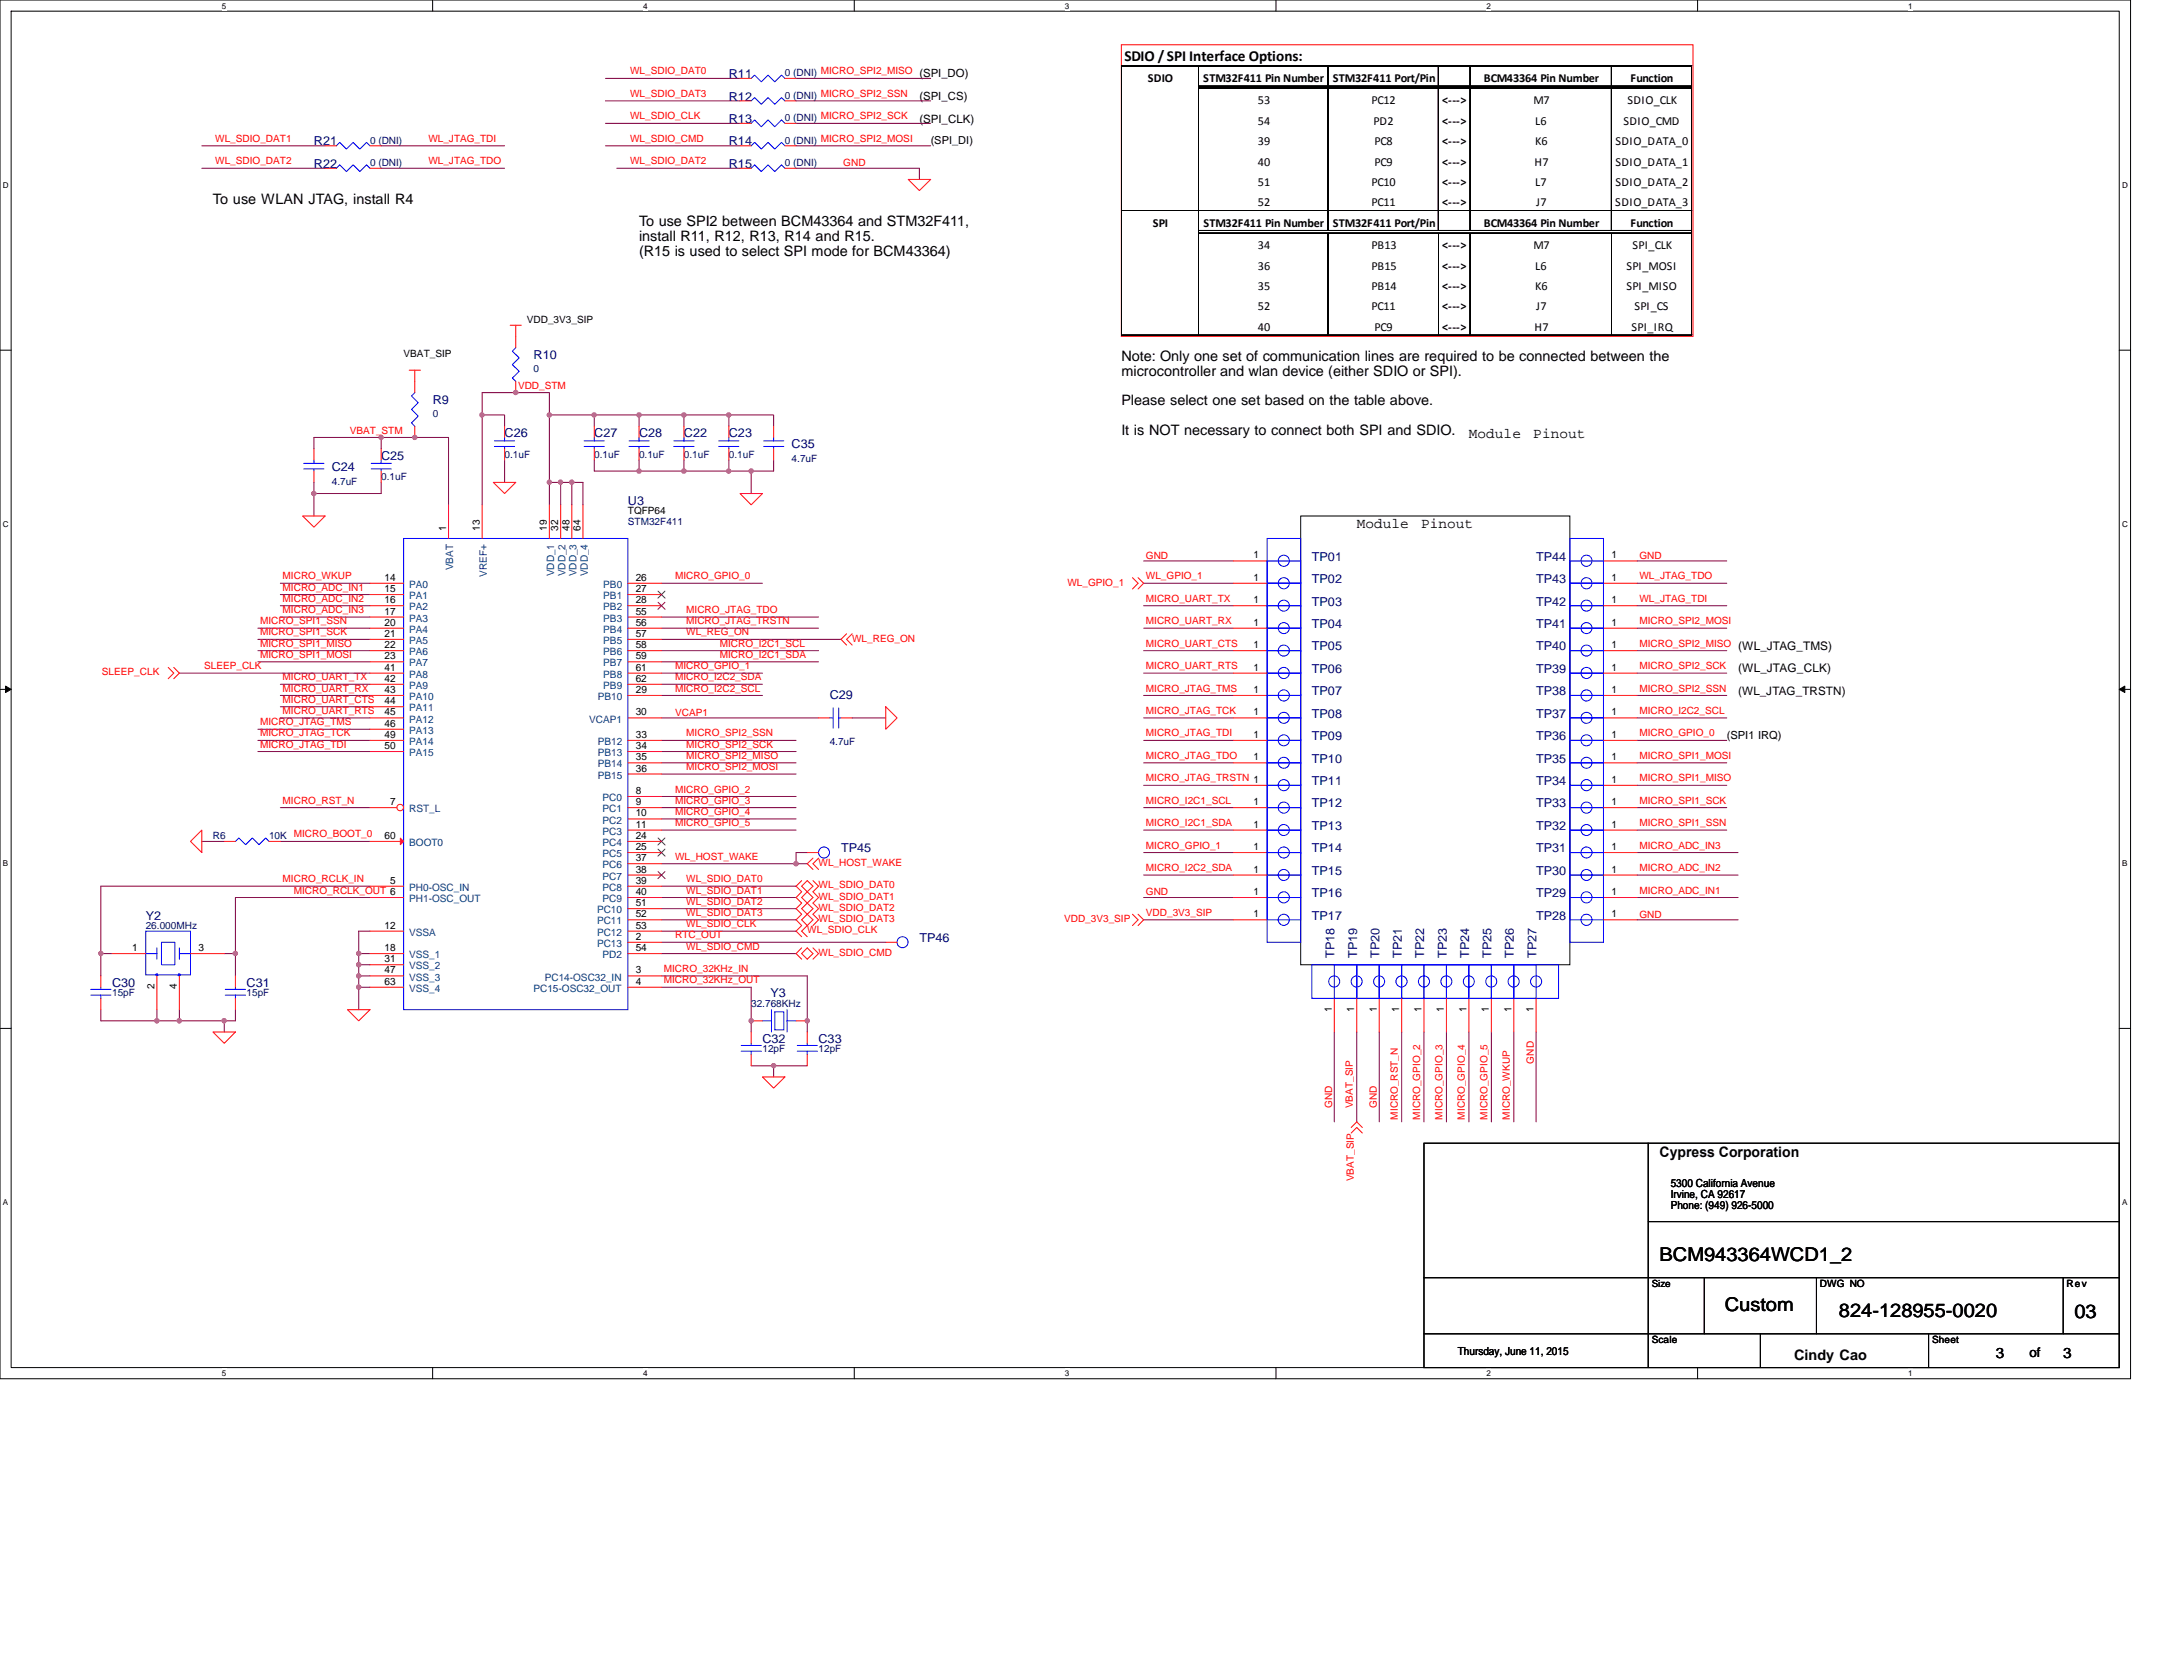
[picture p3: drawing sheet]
<svg xmlns="http://www.w3.org/2000/svg" width="279mm" height="216mm" viewBox="0 0 279 216" stroke-linecap="round" stroke-linejoin="round" font-family="sans-serif">
<defs><g id="words">
<g font-size="2.5">
<text x="214.3" y="162.8">BCM943364WCD1_2</text>
<text x="222.7" y="169.2">Custom</text>
<text x="237.4" y="170">824-128955-0020</text>
<text x="267.8" y="170.1">03</text>
</g>
<text font-size="2" x="145.2" y="7.9">SDIO / SPI Interface Options:</text>
<g font-size="1.9">
<text x="27.5" y="26.3">To use WLAN JTAG, install R4</text>
<text x="82.5" y="29.2">To use SPI2 between BCM43364 and STM32F411,</text>
<text x="82.5" y="31.1">install R11, R12, R13, R14 and R15.</text>
<text x="82.5" y="33">(R15 is used to select SPI mode for BCM43364)</text>
<text x="144.8" y="46.5">Note: Only one set of communication lines are required to be connected between the</text>
<text x="144.8" y="48.5">microcontroller and wlan device (either SDIO or SPI).</text>
<text x="144.8" y="52.3">Please select one set based on the table above.</text>
<text x="144.8" y="56.2">It is NOT necessary to connect both SPI and SDIO.</text>
<text x="189.7" y="56.5">Module</text>
<text x="198" y="56.5">Pinout</text>
<text x="175.2" y="68.1">Module</text>
<text x="183.5" y="68.1">Pinout</text>
<text x="214.3" y="149.3">Cypress Corporation</text>
<text x="231.6" y="175.5">Cindy Cao</text>
<text x="257.7" y="175.3">3</text>
<text x="266.4" y="175.3">3</text>
</g>
<text font-size="1.7" x="262" y="175.1">of</text>
<g font-size="1.6" fill="#000080">
<text x="94.1" y="10.1">R11</text>
<text x="94.1" y="13">R12</text>
<text x="94.1" y="15.9">R13</text>
<text x="40.5" y="21.7">R22</text>
<text x="40.5" y="18.8">R21</text>
<text x="94.1" y="21.7">R15</text>
<text x="94.1" y="18.8">R14</text>
<text x="68.9" y="46.3">R10</text>
<text x="55.9" y="52.1">R9</text>
<text x="49.2" y="59.3">C25</text>
<text x="65.2" y="56.4">C26</text>
<text x="76.7" y="56.4">C27</text>
<text x="82.5" y="56.4">C28</text>
<text x="88.3" y="56.4">C22</text>
<text x="94.1" y="56.4">C23</text>
<text x="102.2" y="57.9">C35</text>
<text x="42.8" y="60.8">C24</text>
<text x="81.1" y="65.1">U3</text>
<text x="169.4" y="72.3">TP01</text>
<text x="169.4" y="75.2">TP02</text>
<text x="198.3" y="72.3">TP44</text>
<text x="198.3" y="75.2">TP43</text>
<text x="169.4" y="83.9">TP05</text>
<text x="169.4" y="78.1">TP03</text>
<text x="169.4" y="81">TP04</text>
<text x="198.3" y="81">TP41</text>
<text x="198.3" y="83.9">TP40</text>
<text x="198.3" y="78.1">TP42</text>
<text x="169.4" y="89.7">TP07</text>
<text x="169.4" y="86.8">TP06</text>
<text x="198.3" y="89.7">TP38</text>
<text x="198.3" y="86.8">TP39</text>
<text x="107.1" y="90.2">C29</text>
<text x="169.4" y="92.6">TP08</text>
<text x="169.4" y="95.5">TP09</text>
<text x="198.3" y="92.6">TP37</text>
<text x="198.3" y="95.5">TP36</text>
<text x="169.4" y="98.4">TP10</text>
<text x="169.4" y="101.3">TP11</text>
<text x="198.3" y="101.3">TP34</text>
<text x="198.3" y="98.4">TP35</text>
<text x="169.4" y="107.1">TP13</text>
<text x="169.4" y="104.2">TP12</text>
<text x="198.3" y="107.1">TP32</text>
<text x="198.3" y="104.2">TP33</text>
<text x="108.6" y="110">TP45</text>
<text x="169.4" y="110">TP14</text>
<text x="169.4" y="112.9">TP15</text>
<text x="198.3" y="110">TP31</text>
<text x="198.3" y="112.9">TP30</text>
<text x="18.8" y="118.7">Y2</text>
<text x="169.4" y="118.7">TP17</text>
<text x="169.4" y="115.8">TP16</text>
<text x="198.3" y="115.8">TP29</text>
<text x="198.3" y="118.7">TP28</text>
<text x="118.7" y="121.6">TP46</text>
<text x="172.3" y="123.6" transform="rotate(-90 172.3 123.6)">TP18</text>
<text x="175.2" y="123.6" transform="rotate(-90 175.2 123.6)">TP19</text>
<text x="178.1" y="123.6" transform="rotate(-90 178.1 123.6)">TP20</text>
<text x="181" y="123.6" transform="rotate(-90 181 123.6)">TP21</text>
<text x="183.9" y="123.6" transform="rotate(-90 183.9 123.6)">TP22</text>
<text x="186.8" y="123.6" transform="rotate(-90 186.8 123.6)">TP23</text>
<text x="189.7" y="123.6" transform="rotate(-90 189.7 123.6)">TP24</text>
<text x="192.6" y="123.6" transform="rotate(-90 192.6 123.6)">TP25</text>
<text x="195.5" y="123.6" transform="rotate(-90 195.5 123.6)">TP26</text>
<text x="198.4" y="123.6" transform="rotate(-90 198.4 123.6)">TP27</text>
<text x="14.5" y="127.4">C30</text>
<text x="31.8" y="127.4">C31</text>
<text x="99.5" y="128.7">Y3</text>
<text x="98.4" y="134.6">C32</text>
<text x="105.7" y="134.6">C33</text>
</g>
<g font-size="1.6">
<text x="148.2" y="10.6">SDIO</text>
<text x="155.4" y="10.6">STM32F411 Pin Number</text>
<text x="172.1" y="10.6">STM32F411 Port/Pin</text>
<text x="191.6" y="10.6">BCM43364 Pin Number</text>
<text x="210.5" y="10.6">Function</text>
<text x="162.4" y="13.5">53</text>
<text x="162.4" y="16.1">54</text>
<text x="177.1" y="13.5">PC12</text>
<text x="177.3" y="16.1">PD2</text>
<text x="186.2" y="13.5">&lt;‐‐‐&gt;</text>
<text x="186.2" y="16.1">&lt;‐‐‐&gt;</text>
<text x="198" y="13.5">M7</text>
<text x="198.2" y="16.1">L6</text>
<text x="209.6" y="16.1">SDIO_CMD</text>
<text x="210.1" y="13.5">SDIO_CLK</text>
<text x="162.4" y="18.7">39</text>
<text x="162.4" y="21.4">40</text>
<text x="177.4" y="18.7">PC8</text>
<text x="177.4" y="21.4">PC9</text>
<text x="186.2" y="18.7">&lt;‐‐‐&gt;</text>
<text x="186.2" y="21.4">&lt;‐‐‐&gt;</text>
<text x="198.1" y="21.4">H7</text>
<text x="198.2" y="18.7">K6</text>
<text x="208.6" y="18.7">SDIO_DATA_0</text>
<text x="208.6" y="21.4">SDIO_DATA_1</text>
<text x="148.8" y="29.3">SPI</text>
<text x="155.4" y="29.3">STM32F411 Pin Number</text>
<text x="162.4" y="24">51</text>
<text x="162.4" y="26.6">52</text>
<text x="172.1" y="29.3">STM32F411 Port/Pin</text>
<text x="177.1" y="24">PC10</text>
<text x="177.1" y="26.6">PC11</text>
<text x="186.2" y="24">&lt;‐‐‐&gt;</text>
<text x="186.2" y="26.6">&lt;‐‐‐&gt;</text>
<text x="191.6" y="29.3">BCM43364 Pin Number</text>
<text x="198.2" y="24">L7</text>
<text x="198.4" y="26.6">J7</text>
<text x="208.6" y="26.6">SDIO_DATA_3</text>
<text x="208.6" y="24">SDIO_DATA_2</text>
<text x="210.5" y="29.3">Function</text>
<text x="162.4" y="32.2">34</text>
<text x="162.4" y="34.8">36</text>
<text x="177.1" y="32.2">PB13</text>
<text x="177.1" y="34.8">PB15</text>
<text x="186.2" y="34.8">&lt;‐‐‐&gt;</text>
<text x="186.2" y="32.2">&lt;‐‐‐&gt;</text>
<text x="198" y="32.2">M7</text>
<text x="198.2" y="34.8">L6</text>
<text x="210" y="34.8">SPI_MOSI</text>
<text x="210.8" y="32.2">SPI_CLK</text>
<text x="162.4" y="37.4">35</text>
<text x="162.4" y="40.1">52</text>
<text x="177.1" y="37.4">PB14</text>
<text x="177.1" y="40.1">PC11</text>
<text x="186.2" y="37.4">&lt;‐‐‐&gt;</text>
<text x="186.2" y="40.1">&lt;‐‐‐&gt;</text>
<text x="198.2" y="37.4">K6</text>
<text x="198.4" y="40.1">J7</text>
<text x="210" y="37.4">SPI_MISO</text>
<text x="211" y="40.1">SPI_CS</text>
<text x="162.4" y="42.7">40</text>
<text x="177.4" y="42.7">PC9</text>
<text x="186.2" y="42.7">&lt;‐‐‐&gt;</text>
<text x="198.1" y="42.7">H7</text>
<text x="210.6" y="42.7">SPI_IRQ</text>
</g>
<g font-size="1.5">
<text x="118.7" y="12.9">(SPI_CS)</text>
<text x="118.7" y="15.8">(SPI_CLK)</text>
<text x="224.4" y="83.9">(WL_JTAG_TMS)</text>
<text x="224.4" y="86.8">(WL_JTAG_CLK)</text>
<text x="224.4" y="89.7">(WL_JTAG_TRSTN)</text>
</g>
<g font-size="1.4">
<text x="120.2" y="18.6">(SPI_DI)</text>
<text x="222.9" y="95.4">(SPI1 IRQ)</text>
<text x="215.7" y="153.2">5300 California Avenue</text>
<text x="215.7" y="154.6">Irvine, CA 92617</text>
<text x="215.7" y="156.1">Phone: (949) 926-5000</text>
<text x="188.2" y="174.9">Thursday, June 11, 2015</text>
</g>
<g font-size="1.3" fill="#f00">
<text x="81.4" y="9.6">WL_SDIO_DAT0</text>
<text x="81.4" y="12.5">WL_SDIO_DAT3</text>
<text x="81.4" y="15.4">WL_SDIO_CLK</text>
<text x="27.8" y="18.3">WL_SDIO_DAT1</text>
<text x="27.8" y="21.2">WL_SDIO_DAT2</text>
<text x="55.3" y="18.3">WL_JTAG_TDI</text>
<text x="55.3" y="21.2">WL_JTAG_TDO</text>
<text x="81.4" y="18.3">WL_SDIO_CMD</text>
<text x="81.4" y="21.2">WL_SDIO_DAT2</text>
<text x="108.9" y="21.4">GND</text>
<text x="66.9" y="50.2">VDD_STM</text>
<text x="45.2" y="55.9">VBAT_STM</text>
<text x="36.5" y="74.8">MICRO_WKUP</text>
<text x="36.5" y="76.2">MICRO_ADC_IN1</text>
<text x="36.5" y="77.7">MICRO_ADC_IN2</text>
<text x="87.2" y="74.8">MICRO_GPIO_0</text>
<text x="137.8" y="75.6">WL_GPIO_1</text>
<text x="148" y="77.7">MICRO_UART_TX</text>
<text x="148" y="72.1">GND</text>
<text x="148" y="74.8">WL_GPIO_1</text>
<text x="211.7" y="77.7">WL_JTAG_TDI</text>
<text x="211.7" y="72.1">GND</text>
<text x="211.7" y="74.8">WL_JTAG_TDO</text>
<text x="33.6" y="80.6">MICRO_SPI1_SSN</text>
<text x="33.6" y="82">MICRO_SPI1_SCK</text>
<text x="33.6" y="83.5">MICRO_SPI1_MISO</text>
<text x="36.5" y="79.1">MICRO_ADC_IN3</text>
<text x="88.6" y="82">WL_REG_ON</text>
<text x="88.6" y="79.1">MICRO_JTAG_TDO</text>
<text x="88.6" y="80.6">MICRO_JTAG_TRSTN</text>
<text x="92.9" y="83.5">MICRO_I2C1_SCL</text>
<text x="110" y="82.8">WL_REG_ON</text>
<text x="148" y="80.6">MICRO_UART_RX</text>
<text x="148" y="83.5">MICRO_UART_CTS</text>
<text x="211.7" y="80.6">MICRO_SPI2_MOSI</text>
<text x="211.7" y="83.5">MICRO_SPI2_MISO</text>
<text x="13.2" y="87.2">SLEEP_CLK</text>
<text x="26.4" y="86.4">SLEEP_CLK</text>
<text x="33.6" y="84.9">MICRO_SPI1_MOSI</text>
<text x="36.5" y="87.8">MICRO_UART_TX</text>
<text x="36.5" y="89.2">MICRO_UART_RX</text>
<text x="87.2" y="89.2">MICRO_I2C2_SCL</text>
<text x="87.2" y="87.8">MICRO_I2C2_SDA</text>
<text x="87.2" y="86.4">MICRO_GPIO_1</text>
<text x="92.9" y="84.9">MICRO_I2C1_SDA</text>
<text x="148" y="89.2">MICRO_JTAG_TMS</text>
<text x="148" y="86.4">MICRO_UART_RTS</text>
<text x="211.7" y="89.2">MICRO_SPI2_SSN</text>
<text x="211.7" y="86.4">MICRO_SPI2_SCK</text>
<text x="33.6" y="93.6">MICRO_JTAG_TMS</text>
<text x="33.6" y="95">MICRO_JTAG_TCK</text>
<text x="36.5" y="90.7">MICRO_UART_CTS</text>
<text x="36.5" y="92.1">MICRO_UART_RTS</text>
<text x="87.2" y="92.4">VCAP1</text>
<text x="88.6" y="95">MICRO_SPI2_SSN</text>
<text x="148" y="92.1">MICRO_JTAG_TCK</text>
<text x="148" y="95">MICRO_JTAG_TDI</text>
<text x="211.7" y="95">MICRO_GPIO_0</text>
<text x="211.7" y="92.1">MICRO_I2C2_SCL</text>
<text x="33.6" y="96.5">MICRO_JTAG_TDI</text>
<text x="88.6" y="96.5">MICRO_SPI2_SCK</text>
<text x="88.6" y="97.9">MICRO_SPI2_MISO</text>
<text x="88.6" y="99.4">MICRO_SPI2_MOSI</text>
<text x="148" y="97.9">MICRO_JTAG_TDO</text>
<text x="148" y="100.8">MICRO_JTAG_TRSTN 1</text>
<text x="211.7" y="97.9">MICRO_SPI1_MOSI</text>
<text x="211.7" y="100.8">MICRO_SPI1_MISO</text>
<text x="36.5" y="103.7">MICRO_RST_N</text>
<text x="87.2" y="102.3">MICRO_GPIO_2</text>
<text x="87.2" y="106.6">MICRO_GPIO_5</text>
<text x="87.2" y="105.2">MICRO_GPIO_4</text>
<text x="87.2" y="103.7">MICRO_GPIO_3</text>
<text x="148" y="106.6">MICRO_I2C1_SDA</text>
<text x="148" y="103.7">MICRO_I2C1_SCL</text>
<text x="211.7" y="106.6">MICRO_SPI1_SSN</text>
<text x="211.7" y="103.7">MICRO_SPI1_SCK</text>
<text x="36.5" y="113.9">MICRO_RCLK_IN</text>
<text x="87.2" y="111">WL_HOST_WAKE</text>
<text x="88.6" y="113.9">WL_SDIO_DAT0</text>
<text x="105.7" y="111.8">WL_HOST_WAKE</text>
<text x="148" y="109.5">MICRO_GPIO_1</text>
<text x="148" y="112.4">MICRO_I2C2_SDA</text>
<text x="211.7" y="112.4">MICRO_ADC_IN2</text>
<text x="211.7" y="109.5">MICRO_ADC_IN3</text>
<text x="37.9" y="115.3">MICRO_RCLK_OUT 6</text>
<text x="88.6" y="116.8">WL_SDIO_DAT2</text>
<text x="88.6" y="118.2">WL_SDIO_DAT3</text>
<text x="88.6" y="119.7">WL_SDIO_CLK</text>
<text x="88.6" y="115.3">WL_SDIO_DAT1</text>
<text x="105.7" y="114.7">WL_SDIO_DAT0</text>
<text x="105.7" y="116.1">WL_SDIO_DAT1</text>
<text x="105.7" y="117.6">WL_SDIO_DAT2</text>
<text x="105.7" y="119">WL_SDIO_DAT3</text>
<text x="137.4" y="119">VDD_3V3_SIP</text>
<text x="148" y="118.2">VDD_3V3_SIP</text>
<text x="148" y="115.5">GND</text>
<text x="211.7" y="118.4">GND</text>
<text x="211.7" y="115.3">MICRO_ADC_IN1</text>
<text x="85.7" y="125.4">MICRO_32KHz_IN</text>
<text x="87.2" y="121.1">RTC_OUT</text>
<text x="88.6" y="122.6">WL_SDIO_CMD</text>
<text x="104.2" y="120.5">WL_SDIO_CLK</text>
<text x="105.7" y="123.4">WL_SDIO_CMD</text>
<text x="85.7" y="126.9">MICRO_32KHz_OUT</text>
<text x="198" y="137.2" transform="rotate(-90 198 137.2)">GND</text>
<text x="172" y="143" transform="rotate(-90 172 143)">GND</text>
<text x="174.7" y="143" transform="rotate(-90 174.7 143)">VBAT_SIP</text>
<text x="177.8" y="143" transform="rotate(-90 177.8 143)">GND</text>
<text x="180.5" y="144.5" transform="rotate(-90 180.5 144.5)">MICRO_RST_N</text>
<text x="183.3" y="144.5" transform="rotate(-90 183.3 144.5)">MICRO_GPIO_2</text>
<text x="186.2" y="144.5" transform="rotate(-90 186.2 144.5)">MICRO_GPIO_3</text>
<text x="189.1" y="144.5" transform="rotate(-90 189.1 144.5)">MICRO_GPIO_4</text>
<text x="192" y="144.5" transform="rotate(-90 192 144.5)">MICRO_GPIO_5</text>
<text x="194.9" y="144.5" transform="rotate(-90 194.9 144.5)">MICRO_WKUP</text>
<text x="174.8" y="152.4" transform="rotate(-90 174.8 152.4)">VBAT_SIP</text>
</g>
<g font-size="1.3" fill="#000080">
<text x="101.3" y="9.8">0 (DNI) MICRO_SPI2_MISO (SPI_DO)</text>
<text x="101.3" y="12.7">0 (DNI) MICRO_SPI2_SSN</text>
<text x="101.3" y="15.6">0 (DNI) MICRO_SPI2_SCK</text>
<text x="47.8" y="21.4">0 (DNI)</text>
<text x="47.8" y="18.5">0 (DNI)</text>
<text x="101.3" y="21.4">0 (DNI)</text>
<text x="101.3" y="18.5">0 (DNI) MICRO_SPI2_MOSI</text>
<text x="55.9" y="53.8">0</text>
<text x="68.9" y="48.1">0</text>
<text x="65.2" y="59.1">0.1uF</text>
<text x="76.7" y="59.1">0.1uF</text>
<text x="82.5" y="59.1">0.1uF</text>
<text x="88.3" y="59.1">0.1uF</text>
<text x="94.1" y="59.1">0.1uF</text>
<text x="102.2" y="59.6">4.7uF</text>
<text x="42.8" y="62.5">4.7uF</text>
<text x="49.2" y="62">0.1uF</text>
<text x="81.1" y="67.8">STM32F411</text>
<text x="107.1" y="96.1">4.7uF</text>
<text x="27.5" y="108.3">R6</text>
<text x="34.7" y="108.3">10K MICRO_BOOT_0</text>
<text x="18.8" y="119.9">26.000MHz</text>
<text x="14.5" y="128.6">15pF</text>
<text x="31.8" y="128.6">15pF</text>
<text x="97" y="130">32.768KHz</text>
<text x="98.4" y="135.8">12pF</text>
<text x="105.7" y="135.8">12pF</text>
</g>
<g font-size="1.3">
<text x="68" y="41.7">VDD_3V3_SIP</text>
<text x="52.1" y="46">VBAT_SIP</text>
<text x="57.6" y="68.5" transform="rotate(-90 57.6 68.5)">1</text>
<text x="61.9" y="68.5" transform="rotate(-90 61.9 68.5)">13</text>
<text x="70.6" y="68.5" transform="rotate(-90 70.6 68.5)">19</text>
<text x="72.1" y="68.5" transform="rotate(-90 72.1 68.5)">32</text>
<text x="73.5" y="68.5" transform="rotate(-90 73.5 68.5)">48</text>
<text x="75" y="68.5" transform="rotate(-90 75 68.5)">64</text>
<text x="81.1" y="66.3">TQFP64</text>
<text x="49.7" y="75">14</text>
<text x="49.7" y="76.4">15</text>
<text x="49.7" y="77.9">16</text>
<text x="82.1" y="75">26</text>
<text x="82.1" y="76.4">27</text>
<text x="82.1" y="77.9">28</text>
<text x="161.9" y="72.1">1</text>
<text x="161.9" y="77.9">1</text>
<text x="161.9" y="75">1</text>
<text x="208" y="72.1">1</text>
<text x="208" y="75">1</text>
<text x="208" y="77.9">1</text>
<text x="49.7" y="79.3">17</text>
<text x="49.7" y="80.8">20</text>
<text x="49.7" y="82.2">21</text>
<text x="49.7" y="83.7">22</text>
<text x="82.1" y="79.3">55</text>
<text x="82.1" y="80.8">56</text>
<text x="82.1" y="82.2">57</text>
<text x="82.1" y="83.7">58</text>
<text x="161.9" y="83.7">1</text>
<text x="161.9" y="80.8">1</text>
<text x="208" y="80.8">1</text>
<text x="208" y="83.7">1</text>
<text x="49.7" y="85.1">23</text>
<text x="49.7" y="86.6">41</text>
<text x="49.7" y="88">42</text>
<text x="49.7" y="89.4">43</text>
<text x="82.1" y="85.1">59</text>
<text x="82.1" y="86.6">61</text>
<text x="82.1" y="88">62</text>
<text x="82.1" y="89.4">29</text>
<text x="161.9" y="89.4">1</text>
<text x="161.9" y="86.6">1</text>
<text x="208" y="89.4">1</text>
<text x="208" y="86.6">1</text>
<text x="49.7" y="90.9">44</text>
<text x="49.7" y="92.3">45</text>
<text x="49.7" y="93.8">46</text>
<text x="49.7" y="95.2">49</text>
<text x="82.1" y="92.3">30</text>
<text x="82.1" y="95.2">33</text>
<text x="161.9" y="92.3">1</text>
<text x="161.9" y="95.2">1</text>
<text x="208" y="92.3">1</text>
<text x="208" y="95.2">1</text>
<text x="49.7" y="96.7">50</text>
<text x="82.1" y="96.7">34</text>
<text x="82.1" y="98.1">35</text>
<text x="82.1" y="99.6">36</text>
<text x="161.9" y="98.1">1</text>
<text x="208" y="101">1</text>
<text x="208" y="98.1">1</text>
<text x="50.4" y="103.9">7</text>
<text x="82.1" y="102.5">8</text>
<text x="82.1" y="103.9">9</text>
<text x="82.1" y="105.4">10</text>
<text x="82.1" y="106.8">11</text>
<text x="161.9" y="106.8">1</text>
<text x="161.9" y="103.9">1</text>
<text x="208" y="106.8">1</text>
<text x="208" y="103.9">1</text>
<text x="49.7" y="108.3">60</text>
<text x="82.1" y="108.3">24</text>
<text x="82.1" y="109.7">25</text>
<text x="82.1" y="111.1">37</text>
<text x="82.1" y="112.6">38</text>
<text x="161.9" y="109.7">1</text>
<text x="161.9" y="112.6">1</text>
<text x="208" y="109.7">1</text>
<text x="208" y="112.6">1</text>
<text x="49.7" y="119.8">12</text>
<text x="50.4" y="114">5</text>
<text x="82.1" y="114">39</text>
<text x="82.1" y="115.5">40</text>
<text x="82.1" y="116.9">51</text>
<text x="82.1" y="118.4">52</text>
<text x="82.1" y="119.8">53</text>
<text x="161.9" y="118.4">1</text>
<text x="161.9" y="115.5">1</text>
<text x="208" y="115.5">1</text>
<text x="208" y="118.4">1</text>
<text x="17.1" y="122.7">1</text>
<text x="25.6" y="122.7">3</text>
<text x="49.7" y="122.7">18</text>
<text x="49.7" y="124.2">31</text>
<text x="49.7" y="125.6">47</text>
<text x="82.1" y="122.7">54</text>
<text x="82.1" y="125.6">3</text>
<text x="82.1" y="121.3">2</text>
<text x="19.9" y="127.7" transform="rotate(-90 19.9 127.7)">2</text>
<text x="22.8" y="127.7" transform="rotate(-90 22.8 127.7)">4</text>
<text x="49.7" y="127.1">63</text>
<text x="82.1" y="127.1">4</text>
<text x="172" y="130.6" transform="rotate(-90 172 130.6)">1</text>
<text x="174.9" y="130.6" transform="rotate(-90 174.9 130.6)">1</text>
<text x="177.8" y="130.6" transform="rotate(-90 177.8 130.6)">1</text>
<text x="180.7" y="130.6" transform="rotate(-90 180.7 130.6)">1</text>
<text x="183.5" y="130.6" transform="rotate(-90 183.5 130.6)">1</text>
<text x="186.4" y="130.6" transform="rotate(-90 186.4 130.6)">1</text>
<text x="189.3" y="130.6" transform="rotate(-90 189.3 130.6)">1</text>
<text x="192.2" y="130.6" transform="rotate(-90 192.2 130.6)">1</text>
<text x="195.1" y="130.6" transform="rotate(-90 195.1 130.6)">1</text>
<text x="198" y="130.6" transform="rotate(-90 198 130.6)">1</text>
<text x="213.3" y="166">Size</text>
<text x="235" y="166.1">DWG NO</text>
<text x="266.8" y="166.1">Rev</text>
<text x="213.3" y="173.3">Scale</text>
<text x="249.4" y="173.3">Sheet</text>
</g>
<g font-size="1.3" fill="#004080">
<text x="52.8" y="75.9">PA0</text>
<text x="52.8" y="77.3">PA1</text>
<text x="58.5" y="73.6" transform="rotate(-90 58.5 73.6)">VBAT</text>
<text x="62.9" y="74.4" transform="rotate(-90 62.9 74.4)">VREF+</text>
<text x="71.5" y="74.4" transform="rotate(-90 71.5 74.4)">VDD_1</text>
<text x="73" y="74.4" transform="rotate(-90 73 74.4)">VDD_2</text>
<text x="74.4" y="74.4" transform="rotate(-90 74.4 74.4)">VDD_3</text>
<text x="75.9" y="74.4" transform="rotate(-90 75.9 74.4)">VDD_4</text>
<text x="77.9" y="75.9">PB0</text>
<text x="77.9" y="77.3">PB1</text>
<text x="52.8" y="78.8">PA2</text>
<text x="52.8" y="80.2">PA3</text>
<text x="52.8" y="81.7">PA4</text>
<text x="52.8" y="83.1">PA5</text>
<text x="77.9" y="78.8">PB2</text>
<text x="77.9" y="80.2">PB3</text>
<text x="77.9" y="81.7">PB4</text>
<text x="77.9" y="83.1">PB5</text>
<text x="52.8" y="84.6">PA6</text>
<text x="52.8" y="86">PA7</text>
<text x="52.8" y="87.5">PA8</text>
<text x="52.8" y="88.9">PA9</text>
<text x="77.9" y="84.6">PB6</text>
<text x="77.9" y="86">PB7</text>
<text x="77.9" y="87.5">PB8</text>
<text x="77.9" y="88.9">PB9</text>
<text x="52.8" y="90.3">PA10</text>
<text x="52.8" y="91.8">PA11</text>
<text x="52.8" y="93.2">PA12</text>
<text x="52.8" y="94.7">PA13</text>
<text x="76.1" y="93.2">VCAP1</text>
<text x="77.2" y="90.3">PB10</text>
<text x="52.8" y="96.1">PA14</text>
<text x="52.8" y="97.6">PA15</text>
<text x="77.2" y="96.1">PB12</text>
<text x="77.2" y="97.6">PB13</text>
<text x="77.2" y="99">PB14</text>
<text x="77.2" y="100.5">PB15</text>
<text x="52.8" y="104.8">RST_L</text>
<text x="77.8" y="103.4">PC0</text>
<text x="77.8" y="104.8">PC1</text>
<text x="77.8" y="106.3">PC2</text>
<text x="77.8" y="107.7">PC3</text>
<text x="52.8" y="109.2">BOOT0</text>
<text x="77.8" y="109.2">PC4</text>
<text x="77.8" y="110.6">PC5</text>
<text x="77.8" y="112.1">PC6</text>
<text x="77.8" y="113.5">PC7</text>
<text x="52.8" y="115">PH0-OSC_IN</text>
<text x="52.8" y="116.4">PH1-OSC_OUT</text>
<text x="77.1" y="117.9">PC10</text>
<text x="77.1" y="119.3">PC11</text>
<text x="77.8" y="115">PC8</text>
<text x="77.8" y="116.4">PC9</text>
<text x="52.8" y="120.8">VSSA</text>
<text x="52.8" y="123.7">VSS_1</text>
<text x="52.8" y="125.1">VSS_2</text>
<text x="77.1" y="122.2">PC13</text>
<text x="77.1" y="120.8">PC12</text>
<text x="77.8" y="123.7">PD2</text>
<text x="52.8" y="126.5">VSS_3</text>
<text x="52.8" y="128">VSS_4</text>
<text x="68.9" y="128">PC15-OSC32_OUT</text>
<text x="70.3" y="126.5">PC14-OSC32_IN</text>
</g>
<g font-size="1">
<text x="28.6" y="1.1">5</text>
<text x="83.1" y="1.1">4</text>
<text x="137.5" y="1.1">3</text>
<text x="191.9" y="1.1">2</text>
<text x="246.4" y="1.1">1</text>
<text x=".4" y="24.3">D</text>
<text x="274" y="24.3">D</text>
<text x=".4" y="68">C</text>
<text x="274" y="68">C</text>
<text x=".4" y="111.8">B</text>
<text x="274" y="111.8">B</text>
<text x=".4" y="155.5">A</text>
<text x="274" y="155.5">A</text>
<text x="28.6" y="177.6">5</text>
<text x="83.1" y="177.6">4</text>
<text x="137.5" y="177.6">3</text>
<text x="191.9" y="177.6">2</text>
<text x="246.4" y="177.6">1</text>
</g>
</g></defs>
<path d="M0 0h275.1v177.9h-275.1zM1.4 1.4h272.2v175.1h-272.2z" fill="none" stroke="#000" stroke-width=".13"/>
<g fill="#fff">
<path d="M28.6 .1h.6v1.2h-.6z"/>
<path d="M28.6 176.6h.6v1.2h-.6z"/>
</g>
<path d="M55.9 0v1.4M55.9 176.5v1.4" fill="none" stroke="#000" stroke-width=".13"/>
<g fill="#fff">
<path d="M83.1 .1h.5v1.2h-.5z"/>
<path d="M83.1 176.6h.5v1.2h-.5z"/>
</g>
<path d="M110.3 0v1.4M110.3 176.5v1.4" fill="none" stroke="#000" stroke-width=".13"/>
<g fill="#fff">
<path d="M137.5 .1h.6v1.2h-.6z"/>
<path d="M137.5 176.6h.6v1.2h-.6z"/>
</g>
<path d="M164.7 0v1.4M164.7 176.5v1.4" fill="none" stroke="#000" stroke-width=".13"/>
<g fill="#fff">
<path d="M191.9 .1h.6v1.2h-.6z"/>
<path d="M191.9 176.6h.6v1.2h-.6z"/>
</g>
<path d="M219.2 0v1.4M219.2 176.5v1.4" fill="none" stroke="#000" stroke-width=".13"/>
<g fill="#fff">
<path d="M246.4 .1h.6v1.2h-.6z"/>
<path d="M246.4 176.6h.6v1.2h-.6z"/>
<path d="M.4 23.3h.7v1.2h-.7z"/>
<path d="M274 23.3h.7v1.2h-.7z"/>
<path d="M.4 67.1h.7v1.1h-.7z"/>
<path d="M274 67.1h.7v1.1h-.7z"/>
</g>
<path d="M0 45.2h1.4M273.6 45.2h1.5" fill="none" stroke="#000" stroke-width=".13"/>
<g fill="#fff">
<path d="M.4 110.8h.6v1.2h-.6z"/>
<path d="M274 110.8h.7v1.2h-.7z"/>
</g>
<path d="M0 89h1.4M273.6 89h1.5" fill="none" stroke="#000" stroke-width=".13"/>
<path d="M.7 88.5l.7 .5-.7 .4zM273.6 89l.7-.5v.9z" fill="#000" stroke="#000" stroke-width=".13"/>
<g fill="#fff">
<path d="M.4 154.6h.6v1.1h-.6z"/>
<path d="M274 154.6h.7v1.1h-.7z"/>
</g>
<path d="M0 132.7h1.4M273.6 132.7h1.5" fill="none" stroke="#000" stroke-width=".13"/>
<path d="M144.8 5.8h73.8v37.6h-73.8z" fill-rule="evenodd" fill="#fff" stroke="#f00" stroke-width=".13"/>
<g fill="none" stroke="#000" stroke-width=".13">
<path d="M144.8 8.4v34.9M144.9 8.4h73.6M154.7 8.6v34.7M154.8 8.6v34.7M154.8 11h63.6M154.8 11.1h63.6M154.8 11.3h63.6M171.4 8.6v2.4M171.4 11.5v18.2M185.7 8.6v2.4M185.7 11.5v18.2M189.7 8.6v2.4"/>
<path d="M189.7 11.5v18.2M189.8 8.6v2.4M189.8 11.5v18.2M208 8.6v2.4M208 11.5v18.2M208.1 8.6v2.4M208.1 11.5v18.2M218.4 8.6v34.7M144.9 27.1h73.6M144.9 27.2h73.6M154.8 29.7h63.6M154.8 29.8h63.6"/>
<path d="M154.8 30h63.6M154.8 30.1h63.6M171.4 30.1v13.2M185.7 30.1v13.2M189.7 30.1v13.2M189.8 30.1v13.2M208 30.1v13.2M208.1 30.1v13.2M144.9 43.2h73.6M167.9 66.6h34.8v57.9h-34.8zM183.9 147.5h89.7v29h-89.7zM212.8 147.5v29"/>
<path d="M212.8 157.6h60.8M183.9 172.1h89.7M183.9 164.9h89.7M220 164.9v7.2M227.3 172.1v4.4M234.5 164.9v7.2M249 172.1v4.4M266.4 164.9v7.2"/>
</g>
<path d="M144.9 8.5h73.6M154.8 11.4h63.6M171.5 8.6v2.4M171.5 11.5v18.2M171.5 30.1v13.2" fill="none" stroke="#000" stroke-width=".15"/>
<g fill="none" stroke="#800040" stroke-width=".13">
<path d="M26.1 18.8h15.9M49.2 18.8h16M78.2 10.1h17.3M78.2 13h17.3M78.2 15.9h17.3M78.2 18.8h17.3M102.8 13h17.4M102.8 15.9h17.4M102.8 10.1h17.4M102.8 18.8h17.4M26.1 21.7h15.9M49.2 21.7h16"/>
<path d="M79.6 21.7h15.9M102.8 21.7h15.9v1.5M49.2 56.5v1.4M49.2 56.5h-8.7v1.4M49.2 56.5h8.7v8.7M62.3 53.6h2.9v1.4M62.3 53.6v-2.9h4.3h4.3v2.9M62.3 53.6v11.6M65.2 59.4v2.9M70.9 53.6v8.7M70.9 53.6h5.8M76.7 53.6v1.4"/>
<path d="M76.7 59.4v1.4h5.8M76.7 53.6h5.8M82.5 53.6v1.4M82.5 59.4v1.4M82.5 53.6h5.8M88.3 53.6v1.4M88.3 59.4v1.4M88.3 53.6h5.8M94.1 53.6v1.4M94.1 59.4v1.4M94.1 53.6h5.8v1.4M99.9 59.4v1.4h-2.9"/>
<path d="M36.2 75.3h11.6M36.2 76.7h11.6M36.2 78.2h11.6M36.2 79.6h11.6M40.5 62.3v1.4M40.5 63.7v2.9M49.2 62.3v1.4h-8.7M70.9 62.3h1.5v2.9M70.9 62.3v2.9M72.4 62.3h1.4M73.8 62.3v2.9M73.8 62.3h1.5v2.9"/>
<path d="M82.5 60.8h5.8M85.4 79.6h20.3M85.4 75.3h13M88.3 60.8h5.8M94.1 60.8h2.9M97 60.8v2.9M147.7 78.2h11.6M147.7 72.4h11.6M147.7 75.3h11.6M211.4 78.2h11.5M211.4 72.4h11.5M211.4 75.3h11.5"/>
<path d="M23.2 86.9h24.6M33.3 81.1h14.5M33.3 82.5h14.5M33.3 84h14.5M33.3 85.4h14.5M33.3 94.1h14.5M33.3 95.5h14.5M33.3 97h14.5M36.2 88.3h11.6M36.2 89.7h11.6M36.2 91.2h11.6M36.2 92.6h11.6"/>
<path d="M85.4 95.5h17.4M85.4 97h17.4M85.4 98.4h17.4M85.4 99.9h17.4M85.4 84h20.3M85.4 81.1h20.3M85.4 85.4h20.3M85.4 92.6h20.3M85.4 82.5h23.2M85.4 89.7h13M85.4 88.3h13M85.4 86.9h13"/>
<path d="M110 92.6h4.4M147.7 92.6h11.6M147.7 89.7h11.6M147.7 86.9h11.6M147.7 98.4h11.6M147.7 95.5h11.6M147.7 81.1h11.6M147.7 84h11.6M211.4 81.1h11.5M211.4 84h11.5M211.4 89.7h11.5M211.4 86.9h11.5"/>
<path d="M211.4 95.5h11.5M211.4 92.6h11.5M211.4 98.4h11.5M26.1 108.6h2.9M36.2 104.2h11.6M36.2 108.6h11.6M47.8 114.4h-34.8v8.7M47.8 115.8h-17.4v7.3M85.4 114.4h17.4M85.4 117.3h17.4M85.4 118.7h17.4M85.4 115.8h17.4"/>
<path d="M85.4 102.8h17.4M85.4 111.5h17.4M85.4 107.1h17.4M85.4 105.7h17.4M85.4 104.2h17.4M102.8 111.5h1.4M104.2 110h-1.4v1.5M147.7 118.7h11.6M147.7 115.8h11.6M147.7 107.1h11.6M147.7 104.2h11.6M147.7 101.3h11.6"/>
<path d="M147.7 110h11.6M147.7 112.9h11.6M211.4 107.1h11.5M211.4 101.3h11.5M211.4 104.2h11.5M211.4 118.7h13M211.4 112.9h13M211.4 110h13M211.4 115.8h13M13 123.1h1.5M13 123.1v2.8M13 130.3v1.4h7.3"/>
<path d="M20.3 130.3v1.4M20.3 131.7h2.9M23.2 130.3v1.4M23.2 131.7h5.8M29 131.7v1.5M29 123.1h1.4M30.4 130.3v1.4h-1.4M30.4 123.1v2.8M46.3 123.1h1.5M46.3 124.5h1.5M46.3 125.9h1.5M46.3 127.4h1.5"/>
<path d="M46.3 123.1v1.4M46.3 124.5v1.4M46.3 125.9v1.5M46.3 127.4v2.9M47.8 120.2h-1.5v2.9M85.4 123.1h17.4M85.4 120.2h17.4M85.4 121.6h29M85.4 125.9h18.8v7.3M85.4 127.4h11.6v5.8M97 137.5h2.9v1.5M99.9 137.5h4.3"/>
<path d="M172.3 133.2v11.6M175.2 133.2v11.6M178.1 133.2v11.6M181 133.2v11.6M183.9 133.2v11.6M186.8 133.2v11.6M189.7 133.2v11.6M192.6 133.2v11.6M195.5 133.2v11.6M198.3 133.2v11.6"/>
</g>
<g fill="#f0f" stroke="#f0f" stroke-width=".13">
<circle cx="97" cy="131.7" r=".28"/>
<circle cx="104.2" cy="131.7" r=".28"/>
<circle cx="99.9" cy="137.5" r=".28"/>
<circle cx="46.3" cy="124.5" r=".28"/>
<circle cx="46.3" cy="123" r=".28"/>
<circle cx="46.3" cy="125.9" r=".28"/>
<circle cx="53.5" cy="56.4" r=".28"/>
<circle cx="49.2" cy="56.4" r=".28"/>
<circle cx="70.9" cy="62.2" r=".28"/>
<circle cx="70.9" cy="53.5" r=".28"/>
<circle cx="88.3" cy="53.5" r=".28"/>
<circle cx="82.5" cy="53.5" r=".28"/>
<circle cx="76.7" cy="53.5" r=".28"/>
<circle cx="88.3" cy="60.8" r=".28"/>
<circle cx="82.5" cy="60.8" r=".28"/>
<circle cx="72.4" cy="62.2" r=".28"/>
<circle cx="73.8" cy="62.2" r=".28"/>
<circle cx="62.2" cy="53.5" r=".28"/>
<circle cx="46.3" cy="127.4" r=".28"/>
<circle cx="40.5" cy="63.7" r=".28"/>
<circle cx="66.6" cy="50.6" r=".28"/>
<circle cx="23.1" cy="131.7" r=".29"/>
<circle cx="13" cy="123" r=".28"/>
<circle cx="20.2" cy="131.7" r=".28"/>
<circle cx="30.4" cy="123" r=".28"/>
<circle cx="28.9" cy="131.7" r=".28"/>
<circle cx="94.1" cy="53.5" r=".28"/>
<circle cx="97" cy="60.8" r=".28"/>
<circle cx="94.1" cy="60.8" r=".28"/>
<circle cx="102.8" cy="111.5" r=".28"/>
</g>
<g fill="none" stroke="#f00" stroke-width=".13">
<path d="M95.5 13h1.5M95.5 10.1h1.5M95.5 18.8h1.5M101.3 13h1.5M101.3 10.1h1.5M101.3 18.8h1.5M42 21.7h1.4M47.8 21.7h1.4M95.5 21.7h1.5M101.3 21.7h1.5M117.3 23.2h2.9l-1.5 1.4zM49.2 57.9v1.5"/>
<path d="M52.8 47.8h1.5M53.6 47.8v2.9M53.6 55v1.5M65.2 57.9v1.5M65.2 55v1.5M65.9 42h1.4M66.6 42v2.9M66.6 49.2v1.5M76.7 57.9v1.5M76.7 55v1.5M82.5 57.9v1.5M82.5 55v1.5"/>
<path d="M88.3 57.9v1.5M88.3 55v1.5M99.9 57.9v1.5M99.9 55v1.5M39.1 66.6h2.9l-1.5 1.4zM49.2 60.8v1.5M57.9 65.2v4.3M63.7 62.3h2.9l-1.4 1.4zM95.5 63.7h2.9l-1.4 1.5zM146.2 74.5l.7 .8-.7 .7M146.9 74.5l.8 .8-.8 .7M159.3 72.4h4.3"/>
<path d="M159.3 78.2h4.3M159.3 75.3h4.3M207 72.4h4.4M207 75.3h4.4M21.7 86.1l.7 .8-.7 .7M22.4 86.1l.8 .8-.8 .7M109.3 81.8l-.7 .7 .7 .7M110 81.8l-.7 .7 .7 .7M114.4 91.2l1.4 1.4-1.4 1.5zM159.3 84h4.3M159.3 89.7h4.3M159.3 98.4h4.3"/>
<path d="M159.3 86.9h4.3M159.3 92.6h4.3M207 92.6h4.4M207 81.1h4.4M207 98.4h4.4M207 89.7h4.4M207 84h4.4M26.1 107.1v2.9l-1.5-1.4zM29 108.6h1.4M34.7 108.6h1.5M47.8 114.4h4.3M47.8 115.8h4.3"/>
<path d="M103.5 113.6l-.7 .8 .7 .7-.7 .7 .7 .7-.7 .8 .7 .7-.7 .7 .7 .7-.7 .8 .7 .7M103.5 114.4l.7-.8 .8 .8-.8 .7zM104.2 110h1.5M104.2 115.1l-.7 .7 .7 .7M104.2 116.5l-.7 .8 .7 .7M104.2 118l-.7 .7 .7 .7M104.2 119.4l-.7 .8 .7 .7M104.2 115.1l.8 .7-.8 .7M104.2 116.5l.8 .8-.8 .7M104.2 118l.8 .7-.8 .7M105 113.6l.7 .8-.7 .7 .7 .7-.7 .7 .7 .8-.7 .7 .7 .7-.7 .7M105 110.7l-.8 .8 .8 .7"/>
<path d="M105.7 110.7l-.7 .8 .7 .7M146.2 118l.7 .7-.7 .7M146.9 118l.8 .7-.8 .7M159.3 110h4.3M159.3 118.7h4.3M159.3 107.1h4.3M159.3 115.8h4.3M207 110h4.4M207 101.3h4.4M207 115.8h4.4M207 107.1h4.4M13 125.9v1.5"/>
<path d="M13 128.8v1.5M14.5 123.1h4.3M20.3 125.9v4.4M23.2 125.9v4.4M24.6 123.1h4.4M27.5 133.2h2.9l-1.4 1.4zM30.4 125.9v1.5M30.4 128.8v1.5M44.9 130.3h2.9l-1.5 1.4zM81.1 121.6h4.3M81.1 125.9h4.3M81.1 127.4h4.3"/>
<path d="M97 133.2v1.4M97 136.1v1.4M98.4 139h2.9l-1.4 1.4zM103.5 122.3l-.7 .8 .7 .7M104.2 122.3l.8 .8-.8 .7-.7-.7zM105 122.3l.7 .8-.7 .7M172.3 128.8v4.4M178.1 128.8v4.4M181 128.8v4.4M183.9 128.8v4.4M192.6 128.8v4.4M195.5 128.8v4.4"/>
<path d="M174.5 145.5l.7-.7 .7 .7M174.5 146.2l.7-.7 .7 .7"/>
</g>
<g fill="none" stroke="#00f" stroke-width=".13">
<path d="M97 13l.4-.4 .9 .9 .9-.9 .8 .9 .9-.9 .4 .4M97 10.1l.4-.4 .9 .9 .9-.9 .8 .9 .9-.9 .4 .4M97 18.8l.4-.4 .9 .8 .9-.8 .8 .8 .9-.8 .4 .4M43.4 21.7l.5-.4 .8 .8 .9-.8 .9 .8 .8-.8 .5 .4M97 21.7l.4-.4 .9 .8 .9-.8 .8 .8 .9-.8 .4 .4M47.9 59.8h2.6M49.2 59.4v.4M53.6 50.7l-.5 .4 .9 .9-.9 .8 .9 .9-.9 .9 .5 .4M63.8 56.9h2.6M63.8 57.6h2.6M65.2 57.6v.3M65.2 56.5v.4"/>
<path d="M66.6 44.9l-.5 .4 .9 .9-.9 .9 .9 .8-.9 .9 .5 .4M75.4 56.9h2.6M75.4 57.6h2.6M76.7 57.6v.3M76.7 56.5v.4M81.2 56.9h2.6M81.2 57.6h2.6M82.5 57.6v.3M82.5 56.5v.4M87 56.9h2.6M87 57.6h2.6M88.3 57.6v.3"/>
<path d="M88.3 56.5v.4M98.6 56.9h2.6M98.6 57.6h2.6M99.9 57.6v.3M99.9 56.5v.4M47.9 60.5h2.6M49.2 60.5v.3M52.1 69.5h29v60.8h-29zM163.6 69.5h4.3v5.8h-4.3zM163.6 75.3h4.3v5.8h-4.3zM163.6 72.4h4.3v5.8h-4.3zM202.7 69.5h4.3v5.8h-4.3z"/>
<path d="M202.7 78.2h4.3v5.8h-4.3zM202.7 72.4h4.3v5.8h-4.3zM163.6 81.1h4.3v5.8h-4.3zM163.6 86.9h4.3v5.7h-4.3zM163.6 95.5h4.3v5.8h-4.3zM163.6 84h4.3v5.7h-4.3zM163.6 89.7h4.3v5.8h-4.3zM202.7 98.4h4.3v5.8h-4.3zM202.7 89.7h4.3v5.8h-4.3zM202.7 95.5h4.3v5.8h-4.3zM202.7 86.9h4.3v5.7h-4.3zM202.7 81.1h4.3v5.8h-4.3z"/>
<path d="M30.4 108.6l.4-.5 .9 .9 .9-.9 .8 .9 .9-.9 .4 .5M163.6 107.1h4.3v5.8h-4.3zM163.6 115.8h4.3v5.8h-4.3zM163.6 104.2h4.3v5.8h-4.3zM163.6 112.9h4.3v5.8h-4.3zM202.7 107.1h4.3v5.8h-4.3zM202.7 112.9h4.3v5.8h-4.3zM202.7 104.2h4.3v5.8h-4.3zM11.7 128.4h2.6M11.7 127.7h2.6M13 127.4v.3M13 128.4v.4"/>
<path d="M18.8 123.1h1.5M18.8 120.2h5.8v5.6h-5.8zM20.3 122.3v1.5M20.8 121.6h1.8v2.9h-1.8zM23.2 122.3v1.5M23.2 123.1h1.4M29.1 128.4h2.6M29.1 127.7h2.6M30.4 127.4v.3M30.4 128.4v.4M95.7 135.7h2.6M95.7 134.9h2.6"/>
<path d="M97 134.6v.3M97 135.7v.4M169.4 124.5h5.8v4.3h-5.8zM175.2 124.5h5.8v4.3h-5.8zM178.1 124.5h5.8v4.3h-5.8zM181 124.5h5.8v4.3h-5.8zM189.7 124.5h5.8v4.3h-5.8zM192.6 124.5h5.7v4.3h-5.7z"/>
<circle cx="165.8" cy="72.4" r=".72"/>
<circle cx="165.8" cy="75.3" r=".72"/>
<circle cx="165.8" cy="78.2" r=".72"/>
<circle cx="204.8" cy="72.4" r=".72"/>
<circle cx="204.8" cy="75.3" r=".72"/>
<circle cx="165.8" cy="86.8" r=".72"/>
<circle cx="165.8" cy="89.7" r=".72"/>
<circle cx="165.8" cy="92.6" r=".72"/>
<circle cx="165.8" cy="98.4" r=".72"/>
<circle cx="165.8" cy="84" r=".72"/>
<circle cx="204.8" cy="89.7" r=".72"/>
<circle cx="204.8" cy="84" r=".71"/>
<circle cx="204.8" cy="98.4" r=".71"/>
<circle cx="204.8" cy="81.1" r=".71"/>
<circle cx="204.8" cy="92.6" r=".71"/>
<circle cx="106.4" cy="110" r=".71"/>
<circle cx="165.8" cy="115.8" r=".72"/>
<circle cx="165.8" cy="118.7" r=".72"/>
<circle cx="165.8" cy="110" r=".72"/>
<circle cx="165.8" cy="107.1" r=".72"/>
<circle cx="204.8" cy="101.3" r=".72"/>
<circle cx="204.8" cy="115.8" r=".72"/>
<circle cx="204.8" cy="107.1" r=".71"/>
<circle cx="204.8" cy="110" r=".71"/>
<circle cx="172.3" cy="126.7" r=".72"/>
<circle cx="178.1" cy="126.7" r=".72"/>
<circle cx="181" cy="126.7" r=".72"/>
<circle cx="183.9" cy="126.7" r=".72"/>
<circle cx="192.5" cy="126.7" r=".72"/>
<circle cx="195.4" cy="126.7" r=".72"/>
</g>
<g fill="#00f" stroke="#00f" stroke-width=".13">
<path d="M20.1 125.7h.2v.2h-.2z" fill-rule="evenodd"/>
<path d="M23 125.7h.2v.2h-.2z" fill-rule="evenodd"/>
</g>
<circle cx="51.7" cy="104.2" r=".42" fill="#fff" stroke="#f00" stroke-width=".13"/>
<g fill="none" stroke="#f00" stroke-width=".13">
<path d="M42 18.8h1.4M47.8 18.8h1.4M95.5 15.9h1.5M101.3 15.9h1.5M40.5 57.9v1.5M94.1 57.9v1.5M94.1 55v1.5M40.5 60.8v1.5M47.8 75.3h4.3M47.8 76.7h4.3M47.8 78.2h4.3M47.8 79.6h4.3"/>
<path d="M62.3 65.2v4.3M70.9 65.2v4.3M72.4 65.2v4.3M73.8 65.2v4.3M75.3 65.2v4.3M81.1 75.3h4.3M81.1 76.7h4.3M81.1 78.2h4.3M81.1 79.6h4.3M207 78.2h4.4M47.8 81.1h4.3M47.8 82.5h4.3"/>
<path d="M47.8 84h4.3M47.8 85.4h4.3M47.8 86.9h4.3M47.8 88.3h4.3M47.8 89.7h4.3M47.8 91.2h4.3M47.8 92.6h4.3M47.8 94.1h4.3M47.8 95.5h4.3M47.8 97h4.3M81.1 89.7h4.3M81.1 92.6h4.3"/>
<path d="M81.1 95.5h4.3M81.1 97h4.3M81.1 98.4h4.3M81.1 99.9h4.3M81.1 81.1h4.3M81.1 82.5h4.3M81.1 84h4.3M81.1 85.4h4.3M81.1 86.9h4.3M81.1 88.3h4.3M105.7 92.6h1.4M108.6 92.6h1.4"/>
<path d="M159.3 81.1h4.3M159.3 95.5h4.3M207 95.5h4.4M207 86.9h4.4M47.8 104.2h3.4M47.8 108.6h4.3M81.1 102.8h4.3M81.1 104.2h4.3M81.1 105.7h4.3M81.1 107.1h4.3M81.1 108.6h4.3M81.1 110h4.3"/>
<path d="M81.1 111.5h4.3M81.1 112.9h4.3M81.1 114.4h4.3M81.1 115.8h4.3M81.1 117.3h4.3M81.1 118.7h4.3M159.3 101.3h4.3M159.3 104.2h4.3M159.3 112.9h4.3M207 112.9h4.4M207 104.2h4.4M207 118.7h4.4"/>
<path d="M47.8 120.2h4.3M47.8 123.1h4.3M47.8 124.5h4.3M47.8 125.9h4.3M47.8 127.4h4.3M81.1 120.2h4.3M81.1 123.1h4.3M97 131.7h1.4M102.8 131.7h1.4M104.2 133.2v1.4M104.2 136.1v1.4M114.4 121.6h1.4"/>
<path d="M175.2 128.8v4.4M186.8 128.8v4.4M189.7 128.8v4.4M198.3 128.8v4.4"/>
</g>
<path d="M85 76.3l.9 .9M85 77.7l.9 .9M85.9 76.3l-1 .9M85.9 77.7l-1 .9M85 108.1l.9 1M85 109.6l.9 .9M85 112.5l.9 .9M85.9 108.1l-1 1M85.9 109.6l-1 .9M85.9 112.5l-1 .9" fill="none" stroke="#804000" stroke-width=".13"/>
<path d="M51.7 108.2l.4 .4-.4 .4z" fill="#f00" stroke="#f00" stroke-width=".13"/>
<g fill="none" stroke="#00f" stroke-width=".13">
<path d="M43.4 18.8l.5-.4 .8 .8 .9-.8 .9 .8 .8-.8 .5 .4M97 15.9l.4-.4 .9 .9 .9-.9 .8 .9 .9-.9 .4 .4M39.2 59.8h2.6M40.5 59.4v.4M92.8 56.9h2.6M92.8 57.6h2.6M94.1 57.6v.3M94.1 56.5v.4M39.2 60.5h2.6M40.5 60.5v.3M163.6 78.2h4.3v5.8h-4.3zM202.7 75.3h4.3v5.8h-4.3z"/>
<path d="M107.1 92.6h.5M107.6 91.4v2.6M108.3 92.6h.3M108.3 91.4v2.6M163.6 92.6h4.3v5.8h-4.3zM163.6 98.4h4.3v5.8h-4.3zM202.7 92.6h4.3v5.8h-4.3zM202.7 84h4.3v5.7h-4.3zM163.6 101.3h4.3v5.8h-4.3zM163.6 110h4.3v5.8h-4.3zM202.7 110h4.3v5.8h-4.3zM202.7 101.3h4.3v5.8h-4.3z"/>
<path d="M202.7 115.8h4.3v5.8h-4.3zM98.4 131.7h1.2M99.6 130.3v2.9M100 130.6h1.2v2.3h-1.2zM101.6 131.7h1.2M101.6 130.3v2.9M102.9 135.7h2.6M102.9 134.9h2.6M104.2 134.6v.3M104.2 135.7v.4M172.3 124.5h5.8v4.3h-5.8zM183.9 124.5h5.8v4.3h-5.8z"/>
<path d="M186.8 124.5h5.8v4.3h-5.8zM195.5 124.5h5.7v4.3h-5.7z"/>
<circle cx="204.8" cy="78.2" r=".71"/>
<circle cx="165.8" cy="81.1" r=".72"/>
<circle cx="165.8" cy="95.5" r=".72"/>
<circle cx="204.8" cy="86.8" r=".72"/>
<circle cx="204.8" cy="95.5" r=".71"/>
<circle cx="165.8" cy="101.3" r=".72"/>
<circle cx="165.8" cy="104.2" r=".72"/>
<circle cx="165.8" cy="112.9" r=".72"/>
<circle cx="204.8" cy="118.7" r=".72"/>
<circle cx="204.8" cy="104.2" r=".72"/>
<circle cx="204.8" cy="112.9" r=".71"/>
<circle cx="116.5" cy="121.6" r=".71"/>
<circle cx="175.2" cy="126.7" r=".72"/>
<circle cx="186.7" cy="126.7" r=".72"/>
<circle cx="189.6" cy="126.7" r=".72"/>
<circle cx="198.3" cy="126.7" r=".72"/>
</g>
<g fill="#f0f" stroke="#f0f" stroke-width=".13">
<circle cx="97" cy="131.7" r=".28"/>
<circle cx="104.2" cy="131.7" r=".28"/>
<circle cx="99.9" cy="137.5" r=".28"/>
<circle cx="46.3" cy="124.5" r=".28"/>
<circle cx="46.3" cy="123" r=".28"/>
<circle cx="46.3" cy="125.9" r=".28"/>
<circle cx="53.5" cy="56.4" r=".28"/>
<circle cx="49.2" cy="56.4" r=".28"/>
<circle cx="70.9" cy="62.2" r=".28"/>
<circle cx="70.9" cy="53.5" r=".28"/>
<circle cx="88.3" cy="53.5" r=".28"/>
<circle cx="82.5" cy="53.5" r=".28"/>
<circle cx="76.7" cy="53.5" r=".28"/>
<circle cx="88.3" cy="60.8" r=".28"/>
<circle cx="82.5" cy="60.8" r=".28"/>
<circle cx="72.4" cy="62.2" r=".28"/>
<circle cx="73.8" cy="62.2" r=".28"/>
<circle cx="62.2" cy="53.5" r=".28"/>
<circle cx="46.3" cy="127.4" r=".28"/>
<circle cx="40.5" cy="63.7" r=".28"/>
<circle cx="66.6" cy="50.6" r=".28"/>
<circle cx="23.1" cy="131.7" r=".29"/>
<circle cx="13" cy="123" r=".28"/>
<circle cx="20.2" cy="131.7" r=".28"/>
<circle cx="30.4" cy="123" r=".28"/>
<circle cx="28.9" cy="131.7" r=".28"/>
<circle cx="94.1" cy="53.5" r=".28"/>
<circle cx="97" cy="60.8" r=".28"/>
<circle cx="94.1" cy="60.8" r=".28"/>
<circle cx="102.8" cy="111.5" r=".28"/>
</g>
<use href="#words"/>
</svg>
